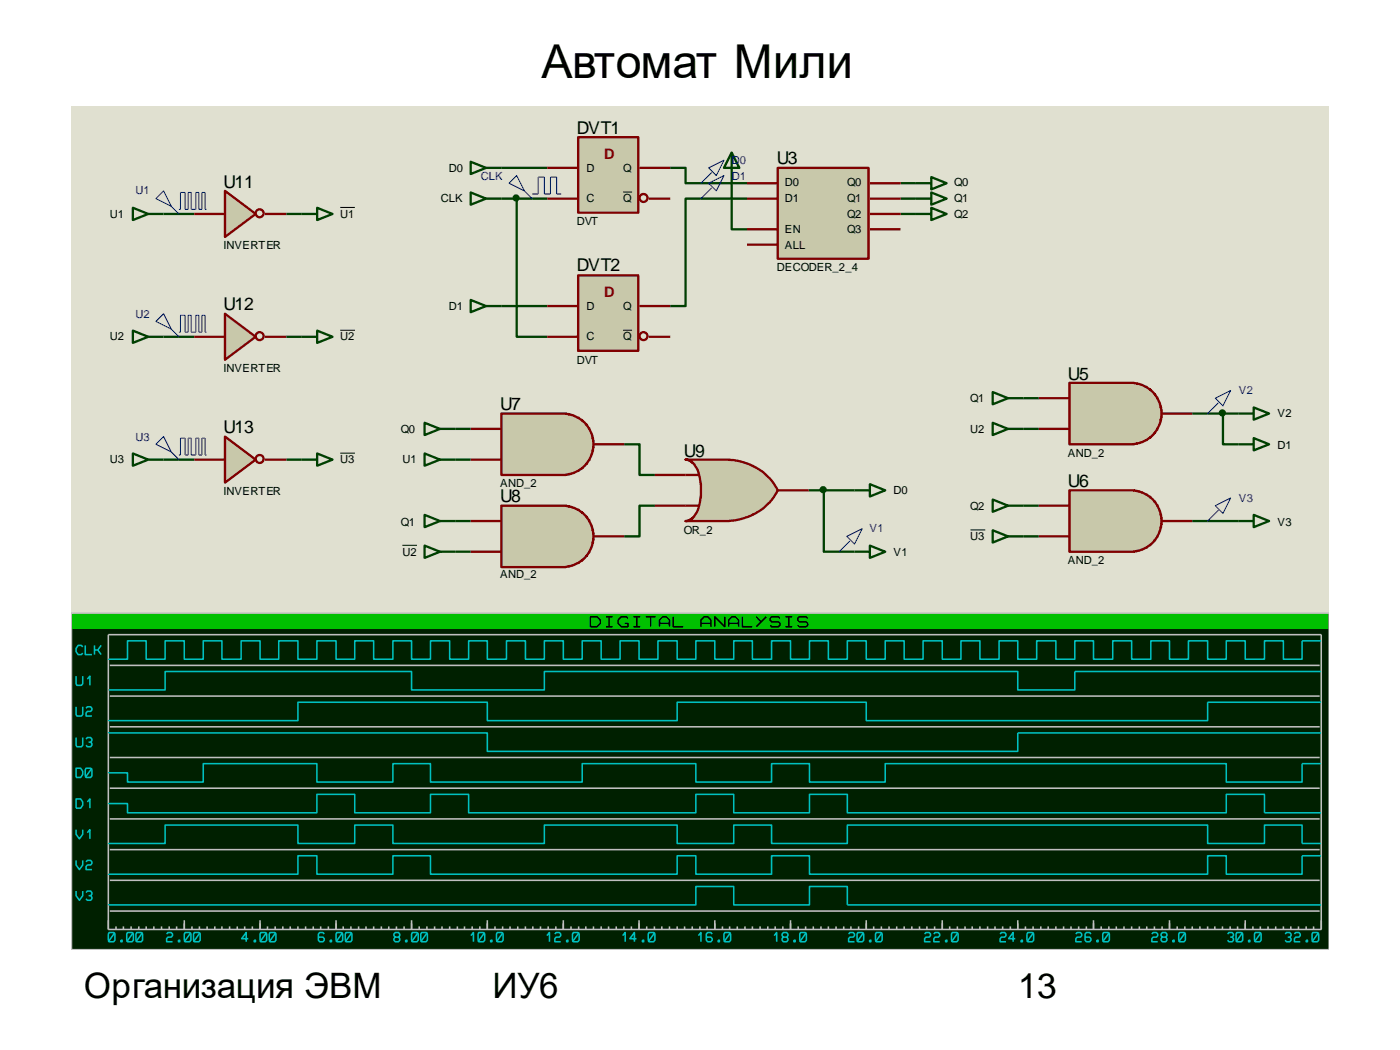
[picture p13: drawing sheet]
<svg xmlns="http://www.w3.org/2000/svg" width="254mm" height="190mm" viewBox="0 0 254 190" stroke-linecap="round" stroke-linejoin="round" font-family="sans-serif">
<defs><g id="words">
<text font-size="8.5" x="98.2" y="14.1">Автомат Мили</text>
<g font-size="6.4">
<text x="15.2" y="181.1">Организация ЭВМ</text>
<text x="89.4" y="181.1">ИУ6</text>
<text x="184.7" y="181.1">13</text>
</g>
<g font-size="3.2">
<text x="104.7" y="24.2">DVT1</text>
<text x="140.9" y="29.8">U3</text>
<text x="40.5" y="34.1">U11</text>
<text x="104.7" y="49.2">DVT2</text>
<text x="40.5" y="56.2">U12</text>
<text x="193.7" y="68.9">U5</text>
<text x="90.7" y="74.5">U7</text>
<text x="40.5" y="78.5">U13</text>
<text x="124.1" y="82.9">U9</text>
<text x="193.7" y="88.4">U6</text>
<text x="90.7" y="91">U8</text>
</g>
<g font-size="2.6" fill="#800000">
<text x="109.6" y="28.9">D</text>
<text x="109.6" y="53.8">D</text>
</g>
<g font-size="2" fill="#0000c0">
<text x="132.8" y="29.8">D0</text>
<text x="24.6" y="35.3">U1</text>
<text x="87.3" y="32.7">CLK</text>
<text x="132.8" y="32.7">D1</text>
<text x="24.6" y="57.6">U2</text>
<text x="224.8" y="71.5">V2</text>
<text x="24.6" y="80">U3</text>
<text x="224.8" y="91">V3</text>
<text x="157.8" y="96.5">V1</text>
</g>
<g font-size="2">
<text x="81.4" y="31.2">D0</text>
<text x="106.4" y="31.2">D</text>
<text x="113.1" y="31.2">Q</text>
<text x="142.4" y="33.8">D0</text>
<text x="153.7" y="33.8">Q0</text>
<text x="173.1" y="33.8">Q0</text>
<text x="19.9" y="39.6">U1</text>
<text x="61.7" y="39.6">U1</text>
<text x="80" y="36.7">CLK</text>
<text x="104.7" y="40.8">DVT</text>
<text x="106.4" y="36.7">C</text>
<text x="113.1" y="36.7">Q</text>
<text x="142.4" y="36.7">D1</text>
<text x="153.7" y="36.7">Q1</text>
<text x="153.7" y="39.6">Q2</text>
<text x="173.1" y="36.7">Q1</text>
<text x="173.1" y="39.6">Q2</text>
<text x="40.5" y="45.1">INVERTER</text>
<text x="142.4" y="42.2">EN</text>
<text x="142.4" y="45.1">ALL</text>
<text x="153.7" y="42.2">Q3</text>
<text x="140.9" y="49.2">DECODER_2_4</text>
<text x="81.4" y="56.2">D1</text>
<text x="106.4" y="56.2">D</text>
<text x="113.1" y="56.2">Q</text>
<text x="19.9" y="61.7">U2</text>
<text x="61.7" y="61.7">U2</text>
<text x="106.4" y="61.7">C</text>
<text x="113.1" y="61.7">Q</text>
<text x="40.5" y="67.5">INVERTER</text>
<text x="104.7" y="66">DVT</text>
<text x="176" y="73">Q1</text>
<text x="231.8" y="75.6">V2</text>
<text x="72.7" y="78.5">Q0</text>
<text x="176" y="78.5">U2</text>
<text x="193.7" y="82.9">AND_2</text>
<text x="231.8" y="81.4">D1</text>
<text x="19.9" y="84">U3</text>
<text x="40.5" y="89.8">INVERTER</text>
<text x="61.7" y="84">U3</text>
<text x="73" y="84">U1</text>
<text x="90.7" y="88.4">AND_2</text>
<text x="162.1" y="89.5">D0</text>
<text x="72.7" y="95.3">Q1</text>
<text x="176" y="92.4">Q2</text>
<text x="231.8" y="95.3">V3</text>
<text x="73" y="100.9">U2</text>
<text x="124.1" y="96.8">OR_2</text>
<text x="162.1" y="100.9">V1</text>
<text x="176" y="98">U3</text>
<text x="90.7" y="104.9">AND_2</text>
<text x="193.7" y="102.3">AND_2</text>
</g>
</g></defs>
<path d="M13 19.3h228.1v153h-228.1z" fill-rule="evenodd" fill="#e0e0d0"/>
<g fill="none" stroke="#004000" stroke-width=".42">
<path d="M29.7 38.8h5.5M52 38.8h2.8M91 36h8.3M91 30.5h8.3M93.7 36v25.1h5.6M121.6 30.5h2.8v2.7h11.1M132.7 33.2v8.4h2.8M135.5 36h-11.1v19.5h-2.8M163.4 33.2h2.8M163.4 36h2.8M163.4 38.8h2.8M91 55.5h8.3"/>
<path d="M29.7 61.1h5.5M52 61.1h2.8M82.6 77.8h2.8M185.7 72.2h2.8M185.7 77.8h2.8M216.3 75h8.4M221.9 75v5.6h2.8M29.7 83.4h5.5M52 83.4h2.8M82.6 83.4h2.8M82.6 94.5h2.8M113.2 80.6h2.8v5.6h2.8"/>
<path d="M118.8 91.7h-2.8v5.6h-2.8M146.7 89h8.3M149.5 89v11.1h5.5M185.7 91.7h2.8M185.7 97.3h2.8M216.3 94.5h8.4M82.6 100.1h2.8"/>
</g>
<path d="M141.1 30.5h16.5v16.4h-16.5z" fill-rule="evenodd" fill="#c8c8aa" stroke="#800000" stroke-width=".42"/>
<path d="M135.5 33.2h5.6M135.5 36h5.6M157.8 33.2h5.6M157.8 36h5.6M157.8 38.8h5.6M135.5 41.6h5.6M135.5 44.4h5.6M157.8 41.6h5.6" fill="none" stroke="#800000" stroke-width=".42"/>
<path d="M132.7 27.7l1.4 2.8h-2.8zM132.7 27.7v5.5M166.2 33.2h2.8M166.2 36h2.8M166.2 38.8h2.8M169 32.1l2.7 1.1-2.7 1.2zM169 34.9l2.7 1.1-2.7 1.1zM169 37.7l2.7 1.1-2.7 1.1zM85.4 54.4l2.8 1.1-2.8 1.1zM88.2 55.5h2.8" fill="none" stroke="#004000" stroke-width=".42"/>
<path d="M104.9 24.9h10.9v13.7h-10.9z" fill-rule="evenodd" fill="#c8c8aa" stroke="#800000" stroke-width=".42"/>
<g fill="none" stroke="#800000" stroke-width=".42">
<path d="M99.3 30.5h5.6M99.3 36h5.6M116 30.5h5.6M117.7 36h3.9"/>
<circle cx="116.7" cy="35.9" r=".72"/>
</g>
<path d="M113.1 34.8h1.6" fill="none" stroke="#000" stroke-width=".18"/>
<path d="M104.9 50h10.9v13.7h-10.9z" fill-rule="evenodd" fill="#c8c8aa" stroke="#800000" stroke-width=".42"/>
<g fill="none" stroke="#800000" stroke-width=".42">
<path d="M99.3 55.5h5.6M116 55.5h5.6M99.3 61.1h5.6M117.7 61.1h3.9"/>
<circle cx="116.7" cy="61" r=".72"/>
</g>
<path d="M113.1 59.9h1.6" fill="none" stroke="#000" stroke-width=".18"/>
<circle cx="93.6" cy="35.9" r=".44" fill="#004000" stroke="#004000" stroke-width=".42"/>
<path d="M194 69.5h11.7l1 .1 1.4 .6 1.4 1.3 .5 .6 .6 1.4v.4h.1v2.2h-.1v.4l-.6 1.4-1.3 1.5-.6 .5-1.4 .5h-.4v.1l-12.3 .1z" fill-rule="evenodd" fill="#c8c8aa" stroke="#800000" stroke-width=".42"/>
<path d="M188.5 72.2h5.5M188.5 77.8h5.5M210.7 75h5.6" fill="none" stroke="#800000" stroke-width=".42"/>
<path d="M194 89h11.7l1 .1 1.4 .6 .6 .5 1.3 1.5 .6 1.3v.4h.1v2.2h-.1v.4l-.6 1.4-1.3 1.5-.6 .5-1.8 .6-12.3 .1z" fill-rule="evenodd" fill="#c8c8aa" stroke="#800000" stroke-width=".42"/>
<path d="M188.5 91.7h5.5M188.5 97.3h5.5M210.7 94.5h5.6" fill="none" stroke="#800000" stroke-width=".42"/>
<path d="M180.1 71.1l2.8 1.1-2.8 1.2zM180.1 76.7l2.8 1.1-2.8 1.1zM182.9 72.2h2.8M182.9 77.8h2.8M224.7 75h2.8M227.5 73.9l2.7 1.1-2.7 1.1zM180.1 90.6l2.8 1.1-2.8 1.2zM180.1 96.2l2.8 1.1-2.8 1.1zM182.9 91.7h2.8M182.9 97.3h2.8M224.7 94.5h2.8M227.5 93.4l2.7 1.1-2.7 1.1z" fill="none" stroke="#004000" stroke-width=".42"/>
<path d="M176.1 96.1h2.7" fill="none" stroke="#000" stroke-width=".18"/>
<path d="M91 75h11.7l.9 .2 1.4 .6 1.5 1.3 .4 .6 .7 1.8v2.2l-.7 1.8-.4 .6-1.5 1.3-1.8 .7-12.2 .1z" fill-rule="evenodd" fill="#c8c8aa" stroke="#800000" stroke-width=".42"/>
<path d="M85.4 77.8h5.6M85.4 83.4h5.6M107.7 80.6h5.5" fill="none" stroke="#800000" stroke-width=".42"/>
<path d="M91 91.7h11.7l.9 .2 1.4 .6 1.5 1.3 .4 .6 .6 1.4 .2 1v1.1l-.2 .9-.6 1.4-1.3 1.5-.6 .4-1.4 .6-.9 .2h-11.7z" fill-rule="evenodd" fill="#c8c8aa" stroke="#800000" stroke-width=".42"/>
<path d="M85.4 94.5h5.6M107.7 97.3h5.5M85.4 100.1h5.6" fill="none" stroke="#800000" stroke-width=".42"/>
<path d="M124.4 83.4h8a11.3 11.3 0 0 1 6.1 2.3l1.2 1.1 1.2 1.7a.65 .65 0 0 1-.1 1.1 8.5 8.5 0 0 1-3.6 3.5l-1.2 .5a10.8 10.8 0 0 1-4.4 .9h-7.2l.6-.1 .6-.4a4 4 0 0 0 1.4-2.9l.2-1v-2.2a8.8 8.8 0 0 0-1.3-3.7l-.6-.5z" fill-rule="evenodd" fill="#c8c8aa" stroke="#800000" stroke-width=".42"/>
<path d="M118.8 86.2h8.1M118.8 91.7h8.1M141.1 89h5.6" fill="none" stroke="#800000" stroke-width=".42"/>
<path d="M77 76.7l2.8 1.1-2.8 1.1zM79.8 77.8h2.8M227.5 79.5l2.7 1.1-2.7 1.1zM77 82.3l2.8 1.1-2.8 1.1zM77 93.4l2.8 1.1-2.8 1.1zM77 99l2.8 1.1-2.8 1.1zM79.8 83.4h2.8M79.8 94.5h2.8M155 89h2.8M157.8 87.8l2.8 1.2-2.8 1.1zM224.7 80.6h2.8M79.8 100.1h2.8" fill="none" stroke="#004000" stroke-width=".42"/>
<path d="M73 98.9h2.7" fill="none" stroke="#000" stroke-width=".18"/>
<path d="M40.8 34.6l5.6 4.2-5.6 4.2z" fill="#c8c8aa" stroke="#800000" stroke-width=".42"/>
<g fill="none" stroke="#800000" stroke-width=".42">
<path d="M35.2 38.8h5.6M48.1 38.8h3.9"/>
<circle cx="47.1" cy="38.7" r=".72"/>
</g>
<path d="M40.8 56.9l5.6 4.2-5.6 4.2z" fill="#c8c8aa" stroke="#800000" stroke-width=".42"/>
<g fill="none" stroke="#800000" stroke-width=".42">
<path d="M35.2 61.1h5.6M48.1 61.1h3.9"/>
<circle cx="47.1" cy="61" r=".72"/>
</g>
<path d="M40.8 79.2l5.6 4.2-5.6 4.2z" fill="#c8c8aa" stroke="#800000" stroke-width=".42"/>
<g fill="none" stroke="#800000" stroke-width=".42">
<path d="M35.2 83.4h5.6M48.1 83.4h3.9"/>
<circle cx="47.1" cy="83.3" r=".72"/>
</g>
<g fill="none" stroke="#004000" stroke-width=".42">
<path d="M24.1 37.7l2.8 1.1-2.8 1.1zM26.9 38.8h2.8M54.8 38.8h2.7M57.5 37.7l2.8 1.1-2.8 1.1zM85.4 29.3l2.8 1.2-2.8 1.1zM85.4 34.9l2.8 1.1-2.8 1.1zM88.2 30.5h2.8M88.2 36h2.8M24.1 60l2.8 1.1-2.8 1.1zM57.5 60l2.8 1.1-2.8 1.1zM26.9 61.1h2.8M54.8 61.1h2.7"/>
<path d="M24.1 82.3l2.8 1.1-2.8 1.1zM26.9 83.4h2.8M54.8 83.4h2.7M57.5 82.3l2.8 1.1-2.8 1.1zM157.8 99l2.8 1.1-2.8 1.1zM155 100.1h2.8"/>
</g>
<path d="M61.7 37.6h2.7M61.7 59.9h2.7M61.7 82.2h2.7" fill="none" stroke="#000" stroke-width=".18"/>
<g fill="none" stroke="#0000c0" stroke-width=".19">
<path d="M29.7 34.6l1.4 2.8-2.8-1.4zM31.1 37.4l1.4 1.4M32.5 38h.2v-3.1h.9v3.1h.5v-3.1h.6v3.1h.8v-3.1h.6v3.1h.5v-3.1h.6v3.1h.3M93.7 31.8l1.4 2.8-2.7-1.4zM95.1 34.6l1.4 1.4M96.5 35.2h1.1v-3.1h1.2v3.1h1.1v-3.1h1.1v3.1h.8M128.6 30.5l2.7-1.4-1.3 2.7zM128.6 33.2l2.7-1.4-1.3 2.8zM129.1 31.3l-1.9 1.9M129.1 34.1l-1.9 1.9M29.7 56.9l1.4 2.8-2.8-1.4zM31.1 59.7l1.4 1.4"/>
<path d="M29.7 79.2l1.4 2.8-2.8-1.4zM32.5 60.3h.2v-3.1h.9v3.1h.5v-3.1h.6v3.1h.8v-3.1h.6v3.1h.5v-3.1h.6v3.1h.3M220.5 72.2l2.8-1.3-1.4 2.7zM221.1 73.1l-2 1.9M31.1 82l1.4 1.4M32.5 82.6h.2v-3.1h.9v3.1h.5v-3.1h.6v3.1h.8v-3.1h.6v3.1h.5v-3.1h.6v3.1h.3M153.6 97.3l2.8-1.4-1.4 2.8zM154.2 98.2l-2 1.9M220.5 91.7l2.8-1.4-1.4 2.8zM221.1 92.6l-2 1.9"/>
</g>
<circle cx="149.3" cy="88.8" r=".44" fill="#004000" stroke="#004000" stroke-width=".42"/>
<path d="M13 111.2h228.1v61.1h-228.1z" fill-rule="evenodd" fill="#002000"/>
<path d="M13 111.2h228.1v2.9h-228.1z" fill-rule="evenodd" fill="#00c000"/>
<g fill="none" stroke="#c0c0c0" stroke-width=".28">
<path d="M19.7 115.1h220v53.5h-220zM241.1 111.2h-228.1v61.1M19.9 120.7h219.5M19.9 126.3h219.5M19.9 131.9h219.5M19.9 137.4h219.5M19.9 143h219.5M19.9 148.6h219.5M19.9 154.1h219.5M19.9 159.7h219.5M19.9 165.3h219.5M21 168.1v.5"/>
<path d="M22.4 168.1v.5M23.8 168.1v.5M25.2 168.1v.5M26.5 168.1v.5M27.9 168.1v.5M29.3 168.1v.5M30.7 168.1v.5M32 168.1v.5M33.4 167v1.6M34.8 168.1v.5M36.2 168.1v.5M37.6 168.1v.5"/>
<path d="M39 168.1v.5M40.3 168.1v.5M41.7 168.1v.5M43 168.1v.5M44.4 168.1v.5M45.8 168.1v.5M47.2 167v1.6M48.5 168.1v.5M49.9 168.1v.5M51.3 168.1v.5M52.7 168.1v.5M54.1 168.1v.5"/>
<path d="M55.4 168.1v.5M56.8 168.1v.5M58.2 168.1v.5M59.6 168.1v.5M61 167v1.6M62.3 168.1v.5M63.7 168.1v.5M65.1 168.1v.5M66.4 168.1v.5M67.8 168.1v.5M69.2 168.1v.5M70.5 168.1v.5"/>
<path d="M71.9 168.1v.5M73.3 168.1v.5M74.7 167v1.6M76.1 168.1v.5M77.5 168.1v.5M78.8 168.1v.5M80.2 168.1v.5M81.6 168.1v.5M83 168.1v.5M84.3 168.1v.5M85.7 168.1v.5M87.1 168.1v.5"/>
<path d="M88.4 167v1.6M89.8 168.1v.5M91.2 168.1v.5M92.5 168.1v.5M93.9 168.1v.5M95.3 168.1v.5M96.7 168.1v.5M98.1 168.1v.5M99.5 168.1v.5M100.8 168.1v.5M102.2 167v1.6M103.6 168.1v.5"/>
<path d="M105 168.1v.5M106.3 168.1v.5M107.7 168.1v.5M109.1 168.1v.5M110.4 168.1v.5M111.8 168.1v.5M113.2 168.1v.5M114.5 168.1v.5M115.9 167v1.6M117.3 168.1v.5M118.7 168.1v.5M120.1 168.1v.5"/>
<path d="M121.5 168.1v.5M122.9 168.1v.5M124.2 168.1v.5M125.6 168.1v.5M127 168.1v.5M128.3 168.1v.5M129.7 167v1.6M131.1 168.1v.5M132.4 168.1v.5M133.8 168.1v.5M135.2 168.1v.5M136.5 168.1v.5"/>
<path d="M137.9 168.1v.5M139.3 168.1v.5M140.6 168.1v.5M142 168.1v.5M143.4 167v1.6M144.8 168.1v.5M146.2 168.1v.5M147.6 168.1v.5M148.9 168.1v.5M150.3 168.1v.5M151.7 168.1v.5M153.1 168.1v.5"/>
<path d="M154.4 168.1v.5M155.8 168.1v.5M157.2 167v1.6M158.5 168.1v.5M159.9 168.1v.5M161.3 168.1v.5M162.7 168.1v.5M164 168.1v.5M165.4 168.1v.5M166.8 168.1v.5M168.2 168.1v.5M169.6 168.1v.5"/>
<path d="M171 167v1.6M172.3 168.1v.5M173.7 168.1v.5M175.1 168.1v.5M176.4 168.1v.5M177.8 168.1v.5M179.2 168.1v.5M180.5 168.1v.5M181.9 168.1v.5M183.3 168.1v.5M184.6 167v1.6M186 168.1v.5"/>
<path d="M187.4 168.1v.5M188.8 168.1v.5M190.2 168.1v.5M191.6 168.1v.5M193 168.1v.5M194.3 168.1v.5M195.7 168.1v.5M197.1 168.1v.5M198.4 167v1.6M199.8 168.1v.5M201.2 168.1v.5M202.5 168.1v.5"/>
<path d="M203.9 168.1v.5M205.3 168.1v.5M206.7 168.1v.5M208.1 168.1v.5M209.4 168.1v.5M210.8 168.1v.5M212.2 167v1.6M213.6 168.1v.5M215 168.1v.5M216.3 168.1v.5M217.7 168.1v.5M219.1 168.1v.5"/>
<path d="M220.4 168.1v.5M221.8 168.1v.5M223.2 168.1v.5M224.5 168.1v.5M225.9 167v1.6M227.3 168.1v.5M228.7 168.1v.5M230.1 168.1v.5M231.5 168.1v.5M232.8 168.1v.5M234.2 168.1v.5M235.6 168.1v.5"/>
<path d="M237 168.1v.5M238.3 168.1v.5"/>
</g>
<g fill="none" stroke="#000" stroke-width=".28">
<path d="M107.1 111.9h1.2l.6 .6v.6l-.6 .6h-1.2zM109.9 111.9h1.3M109.9 113.7h1.3M110.5 111.9v1.8M113.9 112.2l-.2-.3h-1l-.6 .6v.6l.6 .6h1.2v-.6h-.6M114.9 111.9h1.3M114.9 113.7h1.3M115.5 111.9v1.8M117.1 111.9h1.9M118 111.9v1.8M119.7 113.7v-1.2l.6-.6h.6l.6 .6v1.2M119.7 113.1h1.8"/>
<path d="M122.2 111.9v1.8h1.8M127.2 113.7v-1.2l.6-.6h.6l.6 .6v1.2M127.2 113.1h1.8M131.5 111.9v1.8l-1.8-1.8v1.8M132.2 113.7v-1.2l.6-.6h.6l.6 .6v1.2M132.2 113.1h1.8M134.7 111.9v1.8h1.8M137.2 111.9l.9 .9M139 111.9l-1.8 1.8M141.5 112.2l-.3-.3h-1.2l-.3 .3v.3l.3 .3h1.2l.3 .3v.3l-.3 .3h-1.2l-.3-.3M142.5 111.9h1.2M142.5 113.7h1.2"/>
<path d="M143.1 111.9v1.8M146.5 112.2l-.2-.3h-1.3l-.3 .3v.3l.3 .3h1.3l.2 .3v.3l-.2 .3h-1.3l-.3-.3"/>
</g>
<g fill="none" stroke="#00c0c0" stroke-width=".28">
<path d="M15 117.4l-.2-.3h-.6l-.4 .6v.5l.4 .6h.6l.2-.3M15.5 117.1v1.7h1.2M17.1 117.1v1.7M17.1 117.9h.6M18.4 117.1l-.7 .8 .7 .9M239.7 116.3h-3.5v3.3h-3.4v-3.3h-3.4v3.3h-3.5v-3.3h-3.4v3.3h-3.4v-3.3h-3.5v3.3h-3.4v-3.3h-3.4v3.3h-3.5v-3.3h-3.4v3.3h-3.5v-3.3h-3.4v3.3h-3.4v-3.3h-3.5v3.3h-3.5v-3.3h-3.3v3.3h-3.5v-3.3h-3.5v3.3h-3.3v-3.3h-3.5v3.3h-3.5v-3.3h-3.4v3.3h-3.4v-3.3h-3.5v3.3h-3.4v-3.3h-3.4v3.3h-3.5v-3.3h-3.4v3.3h-3.5v-3.3h-3.4v3.3h-3.4v-3.3h-3.5v3.3h-3.3v-3.3h-3.5v3.3h-3.5v-3.3h-3.4v3.3h-3.4v-3.3h-3.5v3.3h-3.4v-3.3h-3.4v3.3h-3.5v-3.3h-3.4v3.3h-3.5v-3.3h-3.4v3.3h-3.4v-3.3h-3.5v3.3h-3.4v-3.3h-3.4v3.3h-3.5v-3.3h-3.4v3.3h-3.4v-3.3h-3.5v3.3h-3.4v-3.3h-3.5v3.3h-3.4v-3.3h-3.5v3.3h-3.4v-3.3h-3.4v3.3h-3.5v-3.3h-3.4v3.3h-3.5v-3.3h-3.4v3.3h-3.4M13.8 122.7v1.4l.1 .2h.9l.2-.2v-1.4M13.8 128.2v1.4l.1 .3h.9l.2-.3v-1.4M13.8 133.8v1.4l.1 .3h.9l.2-.3v-1.4M13.8 139.4h.8l.4 .5v.6l-.4 .6h-.8zM15.6 128.5l.2-.3h.7l.2 .3v.3l-.2 .3h-.7l-.2 .3v.5h1.1M15.6 134.1l.2-.3h.7l.2 .3v.3l-.2 .2 .2 .3v.3l-.2 .3h-.7l-.2-.3"/>
<path d="M15.6 139.4h.9l.2 .3v1.1l-.2 .3h-.9l-.1-.3v-1.1zM15.8 123.2l.5-.5v1.6M16.1 134.6h.4M16.7 139.4l-1.2 1.7M19.7 133h68.7v3.3h96.2v-3.3h55.1M239.7 121.8h-44.7v3.4h-10.4v-3.4h-85.8v3.4h-24.1v-3.4h-44.7v3.4h-10.3M239.7 127.4h-20.6v3.3h-61.9v-3.3h-34.3v3.3h-34.5v-3.3h-34.3v3.3h-34.4M239.7 138.5h-3.5v3.4h-13.7v-3.4h-61.9v3.4h-13.7v-3.4h-6.9v3.4h-13.8v-3.4h-20.6v3.4h-27.5v-3.4h-6.8v3.4h-13.8v-3.4h-20.6v3.4h-13.8v-1.7h-3.4M13.8 145h.8l.4 .5v.6l-.4 .5h-.8zM13.8 150.5v.9l.6 .8 .6-.8v-.9M13.8 156.1v.8l.6 .9 .6-.9v-.8M15.6 156.4l.2-.3h.7l.2 .3v.3l-.2 .2h-.7l-.2 .3v.6h1.1"/>
<path d="M15.8 145.5l.5-.5v1.6M15.8 151.1l.5-.6v1.7M19.7 145.8h3.4v1.7h34.4v-3.4h6.9v3.4h13.7v-3.4h6.9v3.4h41.2v-3.4h6.9v3.4h13.8v-3.4h6.8v3.4h68.8v-3.4h6.9v3.4h10.3M19.7 153h10.3v-3.3h24.1v3.3h10.3v-3.3h6.9v3.3h27.5v-3.3h24.1v3.3h10.2v-3.3h6.9v3.3h13.7v-3.3h65.4v3.3h10.3v-3.3h6.8v3.3h3.5M239.7 155.3h-3.5v3.3h-13.7v-3.3h-3.4v3.3h-72.2v-3.3h-6.9v3.3h-13.8v-3.3h-3.3v3.3h-44.8v-3.3h-6.8v3.3h-13.8v-3.3h-3.4v3.3h-34.4M13.8 161.7v.8l.6 .8 .6-.8v-.8M15.6 161.9l.2-.2h.7l.2 .2v.3l-.2 .3 .2 .3v.3l-.2 .2h-.7l-.2-.2M16.1 162.5h.4M19.7 164.2h106.5v-3.4h6.9v3.4h13.8v-3.4h6.8v3.4h86M19.8 169.2h.8l.3 .3v1.1l-.3 .3h-.8l-.1-.3v-1.1zM20.9 169.2l-1.2 1.7M21.9 170.6h.3v.3h-.3z"/>
<path d="M23.1 169.2h.9l.2 .3v1.1l-.2 .3h-.9l-.1-.3v-1.1zM24.2 169.2l-1.2 1.7M24.8 169.2h.8l.3 .3v1.1l-.3 .3h-.8l-.1-.3v-1.1zM25.9 169.2l-1.2 1.7M30.2 169.5l.3-.3h.6l.2 .3v.2l-.2 .3h-.6l-.3 .3v.6h1.1M32.4 170.6h.2v.3h-.2zM33.6 169.2h.8l.2 .3v1.1l-.2 .3h-.8l-.2-.3v-1.1zM34.6 169.2l-1.2 1.7M35.2 169.2h.9l.2 .3v1.1l-.2 .3h-.9l-.1-.3v-1.1zM36.3 169.2l-1.2 1.7M45 170.3h-1.2l.9-1.1v1.7M46.1 170.6h.2v.3h-.2z"/>
<path d="M47.3 169.2h.9l.2 .3v1.1l-.2 .3h-.9l-.1-.3v-1.1zM48.4 169.2l-1.2 1.7M49 169.2h.8l.3 .3v1.1l-.3 .3h-.8l-.1-.3v-1.1zM50.1 169.2l-1.2 1.7M58.8 169.5l-.2-.3h-.6l-.2 .3v1.1l.2 .3h.6l.2-.3v-.3l-.2-.3h-.8M59.9 170.6h.2v.3h-.2zM61.1 169.2h.8l.3 .3v1.1l-.3 .3h-.8l-.1-.3v-1.1zM62.2 169.2l-1.2 1.7M62.8 169.2h.8l.3 .3v1.1l-.3 .3h-.8l-.2-.3v-1.1zM63.9 169.2l-1.3 1.7M71.7 170l-.2-.3v-.2l.2-.3h.6l.2 .3v.2l-.2 .3h-.6l-.2 .3v.3l.2 .3h.6l.2-.3v-.3l-.2-.3M73.6 170.6h.2v.3h-.2z"/>
<path d="M74.8 169.2h.8l.3 .3v1.1l-.3 .3h-.8l-.1-.3v-1.1zM75.9 169.2l-1.2 1.7M76.5 169.2h.8l.2 .3v1.1l-.2 .3h-.8l-.2-.3v-1.1zM77.5 169.2l-1.2 1.7M85.4 169.7l.5-.5v1.7M86.9 169.2h.8l.2 .3v1.1l-.2 .3h-.8l-.2-.3v-1.1zM87.9 169.2l-1.2 1.7M89 170.6h.2v.3h-.2zM90.2 169.2h.9l.2 .3v1.1l-.2 .3h-.9l-.1-.3v-1.1zM91.3 169.2l-1.2 1.7M99.2 169.7l.5-.5v1.7M100.7 169.5l.2-.3h.6l.2 .3v.2l-.2 .3h-.6l-.2 .3v.6h1"/>
<path d="M102.8 170.6h.2v.3h-.2zM104 169.2h.8l.3 .3v1.1l-.3 .3h-.8l-.1-.3v-1.1zM105.1 169.2l-1.2 1.7M113 169.7l.4-.5v1.7M115.5 170.3h-1.2l.8-1.1v1.7M116.5 170.6h.3v.3h-.3zM117.8 169.2h.8l.2 .3v1.1l-.2 .3h-.8l-.2-.3v-1.1zM118.8 169.2l-1.2 1.7M126.7 169.7l.5-.5v1.7M129.2 169.5l-.2-.3h-.6l-.3 .3v1.1l.3 .3h.6l.2-.3v-.3l-.2-.3h-.9M130.3 170.6h.2v.3h-.2zM131.5 169.2h.8l.3 .3v1.1l-.3 .3h-.8l-.2-.3v-1.1z"/>
<path d="M132.6 169.2l-1.3 1.7M140.5 169.7l.4-.5v1.7M142.1 170l-.2-.3v-.2l.2-.3h.6l.3 .3v.2l-.3 .3h-.6l-.2 .3v.3l.2 .3h.6l.3-.3v-.3l-.3-.3M144 170.6h.3v.3h-.3zM145.2 169.2h.9l.2 .3v1.1l-.2 .3h-.9l-.1-.3v-1.1zM146.3 169.2l-1.2 1.7M154 169.5l.2-.3h.6l.2 .3v.2l-.2 .3h-.6l-.2 .3v.6h1M155.6 169.2h.9l.2 .3v1.1l-.2 .3h-.9l-.1-.3v-1.1zM156.7 169.2l-1.2 1.7M157.8 170.6h.2v.3h-.2zM159 169.2h.8l.2 .3v1.1l-.2 .3h-.8l-.2-.3v-1.1zM160 169.2l-1.2 1.7"/>
<path d="M167.8 169.5l.2-.3h.6l.2 .3v.2l-.2 .3h-.6l-.2 .3v.6h1M169.4 169.5l.3-.3h.6l.2 .3v.2l-.2 .3h-.6l-.3 .3v.6h1.1M171.6 170.6h.2v.3h-.2zM172.8 169.2h.8l.2 .3v1.1l-.2 .3h-.8l-.2-.3v-1.1zM173.8 169.2l-1.2 1.7M181.4 169.5l.3-.3h.6l.2 .3v.2l-.2 .3h-.6l-.3 .3v.6h1.1M184.2 170.3h-1.2l.8-1.1v1.7M185.3 170.6h.2v.3h-.2zM186.5 169.2h.8l.2 .3v1.1l-.2 .3h-.8l-.2-.3v-1.1zM187.5 169.2l-1.2 1.7M195.2 169.5l.2-.3h.6l.3 .3v.2l-.3 .3h-.6l-.2 .3v.6h1.1M197.9 169.5l-.2-.3h-.6l-.2 .3v1.1l.2 .3h.6l.2-.3v-.3l-.2-.3h-.8"/>
<path d="M199 170.6h.2v.3h-.2zM200.2 169.2h.8l.3 .3v1.1l-.3 .3h-.8l-.1-.3v-1.1zM201.3 169.2l-1.2 1.7M209 169.5l.2-.3h.6l.2 .3v.2l-.2 .3h-.6l-.2 .3v.6h1M210.9 170l-.2-.3v-.2l.2-.3h.6l.2 .3v.2l-.2 .3h-.6l-.2 .3v.3l.2 .3h.6l.2-.3v-.3l-.2-.3M212.8 170.6h.2v.3h-.2zM214 169.2h.8l.3 .3v1.1l-.3 .3h-.8l-.1-.3v-1.1zM215.1 169.2l-1.2 1.7M222.7 169.5l.3-.3h.6l.2 .3v.2l-.2 .3 .2 .3v.3l-.2 .3h-.6l-.3-.3M223.2 170h.4M224.4 169.2h.8l.3 .3v1.1l-.3 .3h-.8l-.1-.3v-1.1zM225.5 169.2l-1.2 1.7"/>
<path d="M226.5 170.6h.3v.3h-.3zM227.7 169.2h.9l.2 .3v1.1l-.2 .3h-.9l-.1-.3v-1.1zM228.8 169.2l-1.2 1.7M233.2 169.5l.2-.3h.6l.2 .3v.2l-.2 .3 .2 .3v.3l-.2 .3h-.6l-.2-.3M233.6 170h.4M234.8 169.5l.3-.3h.6l.2 .3v.2l-.2 .3h-.6l-.3 .3v.6h1.1M237 170.6h.2v.3h-.2zM238.2 169.2h.8l.2 .3v1.1l-.2 .3h-.8l-.2-.3v-1.1zM239.2 169.2l-1.2 1.7"/>
</g>
<circle cx="221.8" cy="74.9" r=".44" fill="#004000" stroke="#004000" stroke-width=".42"/>
<use href="#words"/>
</svg>
